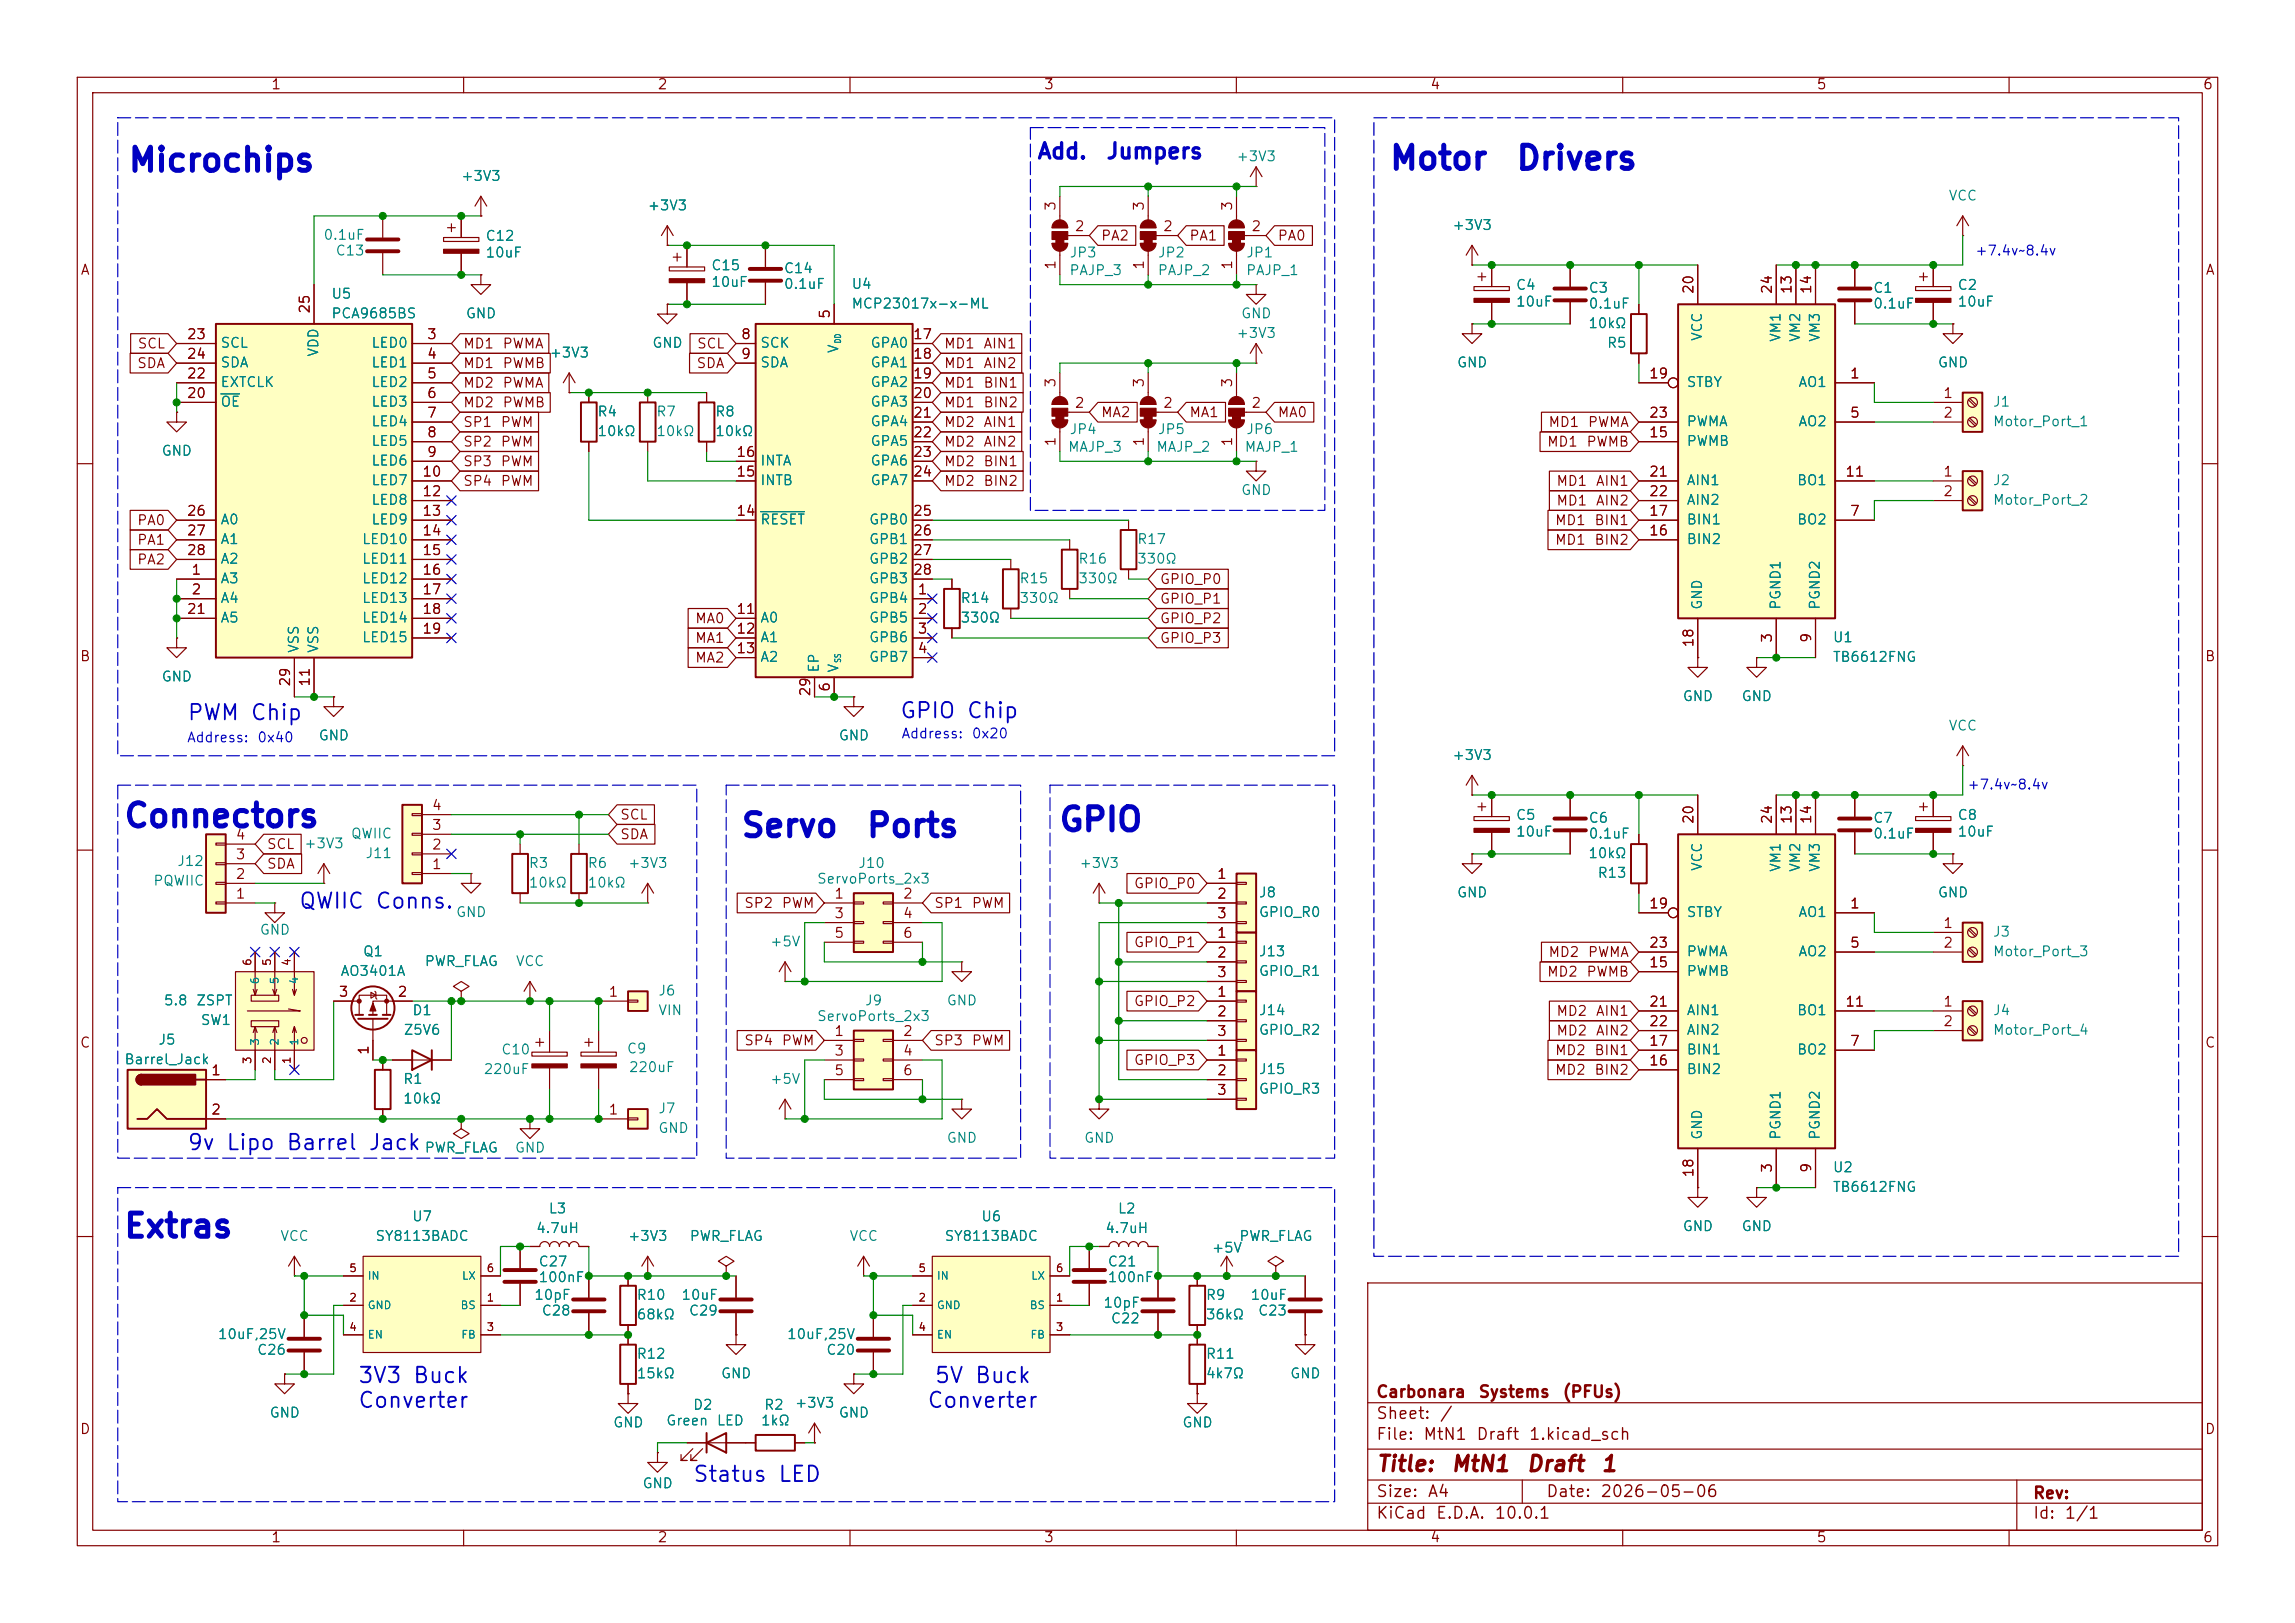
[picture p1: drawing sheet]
<svg xmlns="http://www.w3.org/2000/svg" width="297mm" height="210mm" viewBox="0 0 297 210" stroke-linecap="round" stroke-linejoin="round" font-family="sans-serif">
<defs><g id="words">
<g font-size="3" fill="#0000c2">
<text x="16.5" y="22.9">Microchips</text>
<text x="179.7" y="22.7">Motor</text>
<text x="196" y="22.7">Drivers</text>
<text x="15.9" y="107.8">Connectors</text>
<text x="95.8" y="109.1">Servo</text>
<text x="112" y="109.1">Ports</text>
<text x="136.9" y="108.3">GPIO</text>
<text x="15.9" y="160.9">Extras</text>
</g>
<g font-size="2" fill="#0000c2">
<text x="134.1" y="21.1">Add.</text>
<text x="143" y="21.1">Jumpers</text>
<text x="24.1" y="93.7">PWM Chip</text>
<text x="116.4" y="93.4">GPIO Chip</text>
<text x="38.6" y="118.1">QWIIC Conns.</text>
<text x="24.1" y="149.3">9v Lipo Barrel Jack</text>
<text x="46.2" y="179.5">3V3 Buck</text>
<text x="120.8" y="179.5">5V Buck</text>
<text x="46.2" y="182.7">Converter</text>
<text x="119.9" y="182.7">Converter</text>
<text x="89.6" y="192.2">Status LED</text>
</g>
<g font-size="2" fill="#840000">
<text x="178" y="190.9">Title:</text>
<text x="187.7" y="190.9">MtN1</text>
<text x="197.4" y="190.9">Draft</text>
<text x="207.1" y="190.9">1</text>
</g>
<g font-size="1.5" fill="#840000">
<text x="178" y="184">Sheet:</text>
<text x="178" y="181.2">Carbonara</text>
<text x="186.2" y="184">/</text>
<text x="191.2" y="181.2">Systems</text>
<text x="202.1" y="181.2">(PFUs)</text>
<text x="178" y="186.7">File:</text>
<text x="184.1" y="186.7">MtN1</text>
<text x="191" y="186.7">Draft</text>
<text x="197.8" y="186.7">1.kicad_sch</text>
<text x="178" y="196.9">KiCad</text>
<text x="178" y="194.1">Size:</text>
<text x="184.7" y="194.1">A4</text>
<text x="185.7" y="196.9">E.D.A.</text>
<text x="193.3" y="196.9">10.0.1</text>
<text x="200" y="194.1">Date:</text>
<text x="207" y="194.1">2026-05-06</text>
<text x="263" y="194.3">Rev:</text>
<text x="263" y="196.9">Id:</text>
<text x="267.1" y="196.9">1/1</text>
</g>
<g font-size="1.3" fill="#840000">
<text x="35" y="11.9">1</text>
<text x="85" y="11.9">2</text>
<text x="135" y="11.9">3</text>
<text x="185" y="11.9">4</text>
<text x="235" y="11.9">5</text>
<text x="285" y="11.9">6</text>
<text x="136.9" y="27.4" transform="rotate(-90 136.9 27.4)">3</text>
<text x="148.3" y="27.4" transform="rotate(-90 148.3 27.4)">3</text>
<text x="159.8" y="27.4" transform="rotate(-90 159.8 27.4)">3</text>
<text x="10.3" y="35.9">A</text>
<text x="136.9" y="35" transform="rotate(-90 136.9 35)">1</text>
<text x="139" y="30.2">2</text>
<text x="142.4" y="31.4">PA2</text>
<text x="148.3" y="35" transform="rotate(-90 148.3 35)">1</text>
<text x="150.4" y="30.2">2</text>
<text x="153.8" y="31.4">PA1</text>
<text x="159.8" y="35" transform="rotate(-90 159.8 35)">1</text>
<text x="161.9" y="30.2">2</text>
<text x="165.3" y="31.4">PA0</text>
<text x="285.3" y="35.9">A</text>
<text x="40.4" y="40.7" transform="rotate(-90 40.4 40.7)">25</text>
<text x="107.7" y="41.3" transform="rotate(-90 107.7 41.3)">5</text>
<text x="219.5" y="38.1" transform="rotate(-90 219.5 38.1)">20</text>
<text x="229.6" y="38.1" transform="rotate(-90 229.6 38.1)">24</text>
<text x="232.2" y="38.1" transform="rotate(-90 232.2 38.1)">13</text>
<text x="234.7" y="38.1" transform="rotate(-90 234.7 38.1)">14</text>
<text x="17.7" y="47.9">SDA</text>
<text x="17.7" y="45.4">SCL</text>
<text x="24.1" y="44.2">23</text>
<text x="24.1" y="46.7">24</text>
<text x="55.2" y="44.2">3</text>
<text x="55.2" y="46.7">4</text>
<text x="59.8" y="47.9">MD1</text>
<text x="59.8" y="45.4">MD1</text>
<text x="65" y="47.9">PWMB</text>
<text x="65" y="45.4">PWMA</text>
<text x="90" y="47.9">SDA</text>
<text x="90.1" y="45.4">SCL</text>
<text x="95.8" y="44.2">8</text>
<text x="95.8" y="46.7">9</text>
<text x="118.1" y="44.2">17</text>
<text x="118.1" y="46.7">18</text>
<text x="122.1" y="45.4">MD1</text>
<text x="122.1" y="47.9">MD1</text>
<text x="127.2" y="45.4">AIN1</text>
<text x="127.2" y="47.9">AIN2</text>
<text x="24.1" y="51.8">20</text>
<text x="24.1" y="49.3">22</text>
<text x="55.2" y="49.3">5</text>
<text x="55.2" y="51.8">6</text>
<text x="59.8" y="50.5">MD2</text>
<text x="59.8" y="53">MD2</text>
<text x="65" y="50.5">PWMA</text>
<text x="65" y="53">PWMB</text>
<text x="118.1" y="49.3">19</text>
<text x="118.1" y="51.8">20</text>
<text x="122.1" y="50.5">MD1</text>
<text x="122.1" y="53">MD1</text>
<text x="127.2" y="50.5">BIN1</text>
<text x="127.2" y="53">BIN2</text>
<text x="136.9" y="50.2" transform="rotate(-90 136.9 50.2)">3</text>
<text x="139" y="53.1">2</text>
<text x="148.3" y="50.2" transform="rotate(-90 148.3 50.2)">3</text>
<text x="150.4" y="53.1">2</text>
<text x="159.8" y="50.2" transform="rotate(-90 159.8 50.2)">3</text>
<text x="161.9" y="53.1">2</text>
<text x="213.3" y="49.3">19</text>
<text x="239.3" y="49.3">1</text>
<text x="251.4" y="51.8">1</text>
<text x="55.2" y="54.4">7</text>
<text x="55.2" y="56.9">8</text>
<text x="55.2" y="59.4">9</text>
<text x="59.8" y="58.1">SP2</text>
<text x="59.8" y="55.6">SP1</text>
<text x="64.7" y="58.1">PWM</text>
<text x="64.7" y="55.6">PWM</text>
<text x="95.2" y="59.4">16</text>
<text x="118.1" y="54.4">21</text>
<text x="118.1" y="56.9">22</text>
<text x="118.1" y="59.4">23</text>
<text x="122.1" y="58.1">MD2</text>
<text x="122.1" y="55.6">MD2</text>
<text x="127.2" y="58.1">AIN2</text>
<text x="127.2" y="55.6">AIN1</text>
<text x="136.9" y="57.9" transform="rotate(-90 136.9 57.9)">1</text>
<text x="142.4" y="54.3">MA2</text>
<text x="148.3" y="57.9" transform="rotate(-90 148.3 57.9)">1</text>
<text x="153.8" y="54.3">MA1</text>
<text x="159.8" y="57.9" transform="rotate(-90 159.8 57.9)">1</text>
<text x="165.3" y="54.3">MA0</text>
<text x="200.1" y="58.1">MD1</text>
<text x="200.3" y="55.6">MD1</text>
<text x="205.2" y="58.1">PWMB</text>
<text x="205.4" y="55.6">PWMA</text>
<text x="213.3" y="56.9">15</text>
<text x="213.3" y="54.4">23</text>
<text x="239.3" y="54.4">5</text>
<text x="251.4" y="54.4">2</text>
<text x="54.6" y="62">10</text>
<text x="54.6" y="64.5">12</text>
<text x="59.8" y="63.2">SP4</text>
<text x="59.8" y="60.6">SP3</text>
<text x="64.7" y="63.2">PWM</text>
<text x="64.7" y="60.6">PWM</text>
<text x="95.2" y="62">15</text>
<text x="118.1" y="62">24</text>
<text x="122.1" y="63.2">MD2</text>
<text x="122.1" y="60.6">MD2</text>
<text x="127.2" y="63.2">BIN2</text>
<text x="127.2" y="60.6">BIN1</text>
<text x="201.3" y="63.2">MD1</text>
<text x="201.3" y="65.7">MD1</text>
<text x="206.4" y="63.2">AIN1</text>
<text x="206.4" y="65.7">AIN2</text>
<text x="213.3" y="62">21</text>
<text x="213.3" y="64.5">22</text>
<text x="238.7" y="62">11</text>
<text x="251.4" y="62">1</text>
<text x="251.4" y="64.5">2</text>
<text x="17.7" y="68.3">PA0</text>
<text x="17.7" y="70.8">PA1</text>
<text x="24.1" y="67.1">26</text>
<text x="24.1" y="69.6">27</text>
<text x="54.6" y="67.1">13</text>
<text x="54.6" y="69.6">14</text>
<text x="95.2" y="67.1">14</text>
<text x="118.1" y="67.1">25</text>
<text x="118.1" y="69.6">26</text>
<text x="201.1" y="70.8">MD1</text>
<text x="201.1" y="68.3">MD1</text>
<text x="206.2" y="70.8">BIN2</text>
<text x="206.2" y="68.3">BIN1</text>
<text x="213.3" y="69.6">16</text>
<text x="213.3" y="67.1">17</text>
<text x="239.3" y="67.1">7</text>
<text x="17.7" y="73.3">PA2</text>
<text x="24.1" y="72.1">28</text>
<text x="24.7" y="74.7">1</text>
<text x="24.7" y="77.2">2</text>
<text x="54.6" y="72.1">15</text>
<text x="54.6" y="74.7">16</text>
<text x="54.6" y="77.2">17</text>
<text x="118.1" y="72.1">27</text>
<text x="118.1" y="74.7">28</text>
<text x="118.7" y="77.2">1</text>
<text x="150" y="75.9">GPIO_P0</text>
<text x="24.1" y="79.8">21</text>
<text x="54.6" y="79.8">18</text>
<text x="54.6" y="82.3">19</text>
<text x="89.9" y="83.5">MA1</text>
<text x="89.9" y="81">MA0</text>
<text x="95.2" y="79.8">11</text>
<text x="95.2" y="82.3">12</text>
<text x="118.7" y="79.8">2</text>
<text x="118.7" y="82.3">3</text>
<text x="150" y="81">GPIO_P2</text>
<text x="150" y="78.4">GPIO_P1</text>
<text x="150" y="83.5">GPIO_P3</text>
<text x="219.5" y="83.9" transform="rotate(-90 219.5 83.9)">18</text>
<text x="229.6" y="83.3" transform="rotate(-90 229.6 83.3)">3</text>
<text x="234.7" y="83.3" transform="rotate(-90 234.7 83.3)">9</text>
<text x="10.3" y="85.9">B</text>
<text x="37.8" y="88.9" transform="rotate(-90 37.8 88.9)">29</text>
<text x="40.4" y="88.9" transform="rotate(-90 40.4 88.9)">11</text>
<text x="89.9" y="86">MA2</text>
<text x="95.2" y="84.8">13</text>
<text x="107.7" y="89.6" transform="rotate(-90 107.7 89.6)">6</text>
<text x="118.7" y="84.8">4</text>
<text x="285.3" y="85.9">B</text>
<text x="105.2" y="90.2" transform="rotate(-90 105.2 90.2)">29</text>
<text x="55.8" y="107.7">3</text>
<text x="55.8" y="105.2">4</text>
<text x="80.2" y="106.4">SCL</text>
<text x="219.5" y="106.7" transform="rotate(-90 219.5 106.7)">20</text>
<text x="229.6" y="106.7" transform="rotate(-90 229.6 106.7)">24</text>
<text x="232.2" y="106.7" transform="rotate(-90 232.2 106.7)">13</text>
<text x="234.7" y="106.7" transform="rotate(-90 234.7 106.7)">14</text>
<text x="30.4" y="111.5">3</text>
<text x="30.4" y="109">4</text>
<text x="34.4" y="110.2">SCL</text>
<text x="34.4" y="112.7">SDA</text>
<text x="55.8" y="112.8">1</text>
<text x="55.8" y="110.2">2</text>
<text x="80.2" y="108.9">SDA</text>
<text x="30.4" y="116.6">1</text>
<text x="30.4" y="114">2</text>
<text x="96.2" y="117.8">SP2</text>
<text x="101.1" y="117.8">PWM</text>
<text x="107.9" y="116.6">1</text>
<text x="107.9" y="119.1">3</text>
<text x="116.8" y="116.6">2</text>
<text x="116.8" y="119.1">4</text>
<text x="120.8" y="117.8">SP1</text>
<text x="125.7" y="117.8">PWM</text>
<text x="146.7" y="115.3">GPIO_P0</text>
<text x="157.4" y="114">1</text>
<text x="157.4" y="116.6">2</text>
<text x="157.4" y="119.1">3</text>
<text x="213.3" y="117.9">19</text>
<text x="239.3" y="117.9">1</text>
<text x="107.9" y="121.7">5</text>
<text x="116.8" y="121.7">6</text>
<text x="146.7" y="122.9">GPIO_P1</text>
<text x="157.4" y="121.7">1</text>
<text x="157.4" y="124.2">2</text>
<text x="200.3" y="124.1">MD2</text>
<text x="205.4" y="124.1">PWMA</text>
<text x="213.3" y="125.5">15</text>
<text x="213.3" y="122.9">23</text>
<text x="239.3" y="122.9">5</text>
<text x="251.4" y="120.4">1</text>
<text x="251.4" y="122.9">2</text>
<text x="43.7" y="129.3">3</text>
<text x="51.4" y="129.3">2</text>
<text x="78.7" y="129.3">1</text>
<text x="146.7" y="130.5">GPIO_P2</text>
<text x="157.4" y="126.7">3</text>
<text x="157.4" y="129.3">1</text>
<text x="157.4" y="131.8">2</text>
<text x="200.1" y="126.7">MD2</text>
<text x="201.3" y="131.8">MD2</text>
<text x="205.2" y="126.7">PWMB</text>
<text x="206.4" y="131.8">AIN1</text>
<text x="213.3" y="130.6">21</text>
<text x="238.7" y="130.6">11</text>
<text x="251.4" y="130.6">1</text>
<text x="10.3" y="135.9">C</text>
<text x="48" y="136.6" transform="rotate(-90 48 136.6)">1</text>
<text x="96.2" y="135.6">SP4</text>
<text x="101.1" y="135.6">PWM</text>
<text x="107.9" y="134.4">1</text>
<text x="107.9" y="136.9">3</text>
<text x="116.8" y="134.4">2</text>
<text x="116.8" y="136.9">4</text>
<text x="120.8" y="135.6">SP3</text>
<text x="125.7" y="135.6">PWM</text>
<text x="157.4" y="134.4">3</text>
<text x="157.4" y="136.9">1</text>
<text x="201.1" y="136.8">MD2</text>
<text x="201.3" y="134.3">MD2</text>
<text x="206.2" y="136.8">BIN1</text>
<text x="206.4" y="134.3">AIN2</text>
<text x="213.3" y="135.6">17</text>
<text x="213.3" y="133.1">22</text>
<text x="239.3" y="135.6">7</text>
<text x="251.4" y="133.1">2</text>
<text x="285.3" y="135.9">C</text>
<text x="27.2" y="139.4">1</text>
<text x="107.9" y="139.4">5</text>
<text x="116.8" y="139.4">6</text>
<text x="146.7" y="138.1">GPIO_P3</text>
<text x="157.4" y="139.4">2</text>
<text x="157.4" y="142">3</text>
<text x="201.1" y="139.4">MD2</text>
<text x="206.2" y="139.4">BIN2</text>
<text x="213.3" y="138.2">16</text>
<text x="27.2" y="144.5">2</text>
<text x="78.7" y="144.5">1</text>
<text x="219.5" y="152.4" transform="rotate(-90 219.5 152.4)">18</text>
<text x="229.6" y="151.8" transform="rotate(-90 229.6 151.8)">3</text>
<text x="234.7" y="151.8" transform="rotate(-90 234.7 151.8)">9</text>
<text x="10.3" y="185.9">D</text>
<text x="285.3" y="185.9">D</text>
<text x="35" y="199.9">1</text>
<text x="85" y="199.9">2</text>
<text x="135" y="199.9">3</text>
<text x="185" y="199.9">4</text>
<text x="235" y="199.9">5</text>
<text x="285" y="199.9">6</text>
</g>
<g font-size="1.3" fill="#008484">
<text x="59.6" y="23.7">+3V3</text>
<text x="159.9" y="21.2">+3V3</text>
<text x="83.7" y="27.5">+3V3</text>
<text x="252.1" y="26.3">VCC</text>
<text x="41.8" y="31.3">0.1uF</text>
<text x="43.3" y="33.4">C13</text>
<text x="62.7" y="31.5">C12</text>
<text x="62.7" y="33.6">10uF</text>
<text x="92" y="35.3">C15</text>
<text x="101.4" y="35.7">C14</text>
<text x="138.3" y="35.9">PAJP_3</text>
<text x="138.3" y="33.6">JP3</text>
<text x="149.7" y="35.9">PAJP_2</text>
<text x="149.8" y="33.6">JP2</text>
<text x="161.2" y="35.9">PAJP_1</text>
<text x="161.2" y="33.6">JP1</text>
<text x="187.9" y="30.1">+3V3</text>
<text x="42.8" y="41.5">PCA9685BS</text>
<text x="42.8" y="39">U5</text>
<text x="60.2" y="41.5">GND</text>
<text x="92" y="37.4">10uF</text>
<text x="101.4" y="37.7">0.1uF</text>
<text x="110.1" y="37.7">U4</text>
<text x="110.1" y="40.2">MCP23017x-x-ML</text>
<text x="160.5" y="41.5">GND</text>
<text x="196.1" y="37.8">C4</text>
<text x="196.1" y="40">10uF</text>
<text x="205.5" y="38.2">C3</text>
<text x="205.5" y="40.2">0.1uF</text>
<text x="242.3" y="38.2">C1</text>
<text x="242.3" y="40.2">0.1uF</text>
<text x="253.2" y="37.8">C2</text>
<text x="253.2" y="40">10uF</text>
<text x="28.4" y="45.3">SCL</text>
<text x="28.4" y="47.9">SDA</text>
<text x="41.5" y="46.2" transform="rotate(-90 41.5 46.2)">VDD</text>
<text x="48" y="45.3">LED0</text>
<text x="48" y="47.9">LED1</text>
<text x="71" y="46.6">+3V3</text>
<text x="84.3" y="45.3">GND</text>
<text x="98.3" y="45.3">SCK</text>
<text x="98.3" y="47.9">SDA</text>
<text x="108.8" y="45.8" transform="rotate(-90 108.8 45.8)">V</text>
<text x="112.6" y="45.3">GPA0</text>
<text x="112.6" y="47.9">GPA1</text>
<text x="159.9" y="44">+3V3</text>
<text x="188.5" y="47.9">GND</text>
<text x="205.5" y="42.8">10kΩ</text>
<text x="207.9" y="45.3">R5</text>
<text x="220.6" y="44.2" transform="rotate(-90 220.6 44.2)">VCC</text>
<text x="230.7" y="44.3" transform="rotate(-90 230.7 44.3)">VM1</text>
<text x="233.3" y="44.3" transform="rotate(-90 233.3 44.3)">VM2</text>
<text x="235.8" y="44.3" transform="rotate(-90 235.8 44.3)">VM3</text>
<text x="250.7" y="47.9">GND</text>
<text x="28.4" y="52.9">OE</text>
<text x="28.4" y="50.4">EXTCLK</text>
<text x="48" y="50.4">LED2</text>
<text x="48" y="52.9">LED3</text>
<text x="112.6" y="50.4">GPA2</text>
<text x="112.6" y="52.9">GPA3</text>
<text x="218.2" y="50.4">STBY</text>
<text x="232.6" y="50.4">AO1</text>
<text x="257.8" y="52.9">J1</text>
<text x="20.8" y="59.3">GND</text>
<text x="48" y="55.5">LED4</text>
<text x="48" y="58">LED5</text>
<text x="77.2" y="54.2">R4</text>
<text x="77.2" y="56.7">10kΩ</text>
<text x="84.8" y="54.2">R7</text>
<text x="84.8" y="56.7">10kΩ</text>
<text x="92.5" y="54.2">R8</text>
<text x="92.5" y="56.7">10kΩ</text>
<text x="112.6" y="55.5">GPA4</text>
<text x="112.6" y="58">GPA5</text>
<text x="138.1" y="58.8">MAJP_3</text>
<text x="138.3" y="56.5">JP4</text>
<text x="149.6" y="58.8">MAJP_2</text>
<text x="149.8" y="56.5">JP5</text>
<text x="161" y="58.8">MAJP_1</text>
<text x="161.2" y="56.5">JP6</text>
<text x="218.2" y="58">PWMB</text>
<text x="218.2" y="55.5">PWMA</text>
<text x="232.6" y="55.5">AO2</text>
<text x="257.8" y="55.5">Motor_Port_1</text>
<text x="48" y="60.6">LED6</text>
<text x="48" y="63.1">LED7</text>
<text x="48" y="65.6">LED8</text>
<text x="98.3" y="63.1">INTB</text>
<text x="98.3" y="60.6">INTA</text>
<text x="112.6" y="60.6">GPA6</text>
<text x="112.6" y="63.1">GPA7</text>
<text x="160.5" y="64.4">GND</text>
<text x="218.2" y="63.1">AIN1</text>
<text x="218.2" y="65.6">AIN2</text>
<text x="232.5" y="63.1">BO1</text>
<text x="257.8" y="63.1">J2</text>
<text x="257.8" y="65.6">Motor_Port_2</text>
<text x="28.4" y="68.2">A0</text>
<text x="28.4" y="70.7">A1</text>
<text x="46.8" y="70.7">LED10</text>
<text x="48" y="68.2">LED9</text>
<text x="98.3" y="68.2">RESET</text>
<text x="112.4" y="68.2">GPB0</text>
<text x="112.4" y="70.7">GPB1</text>
<text x="147.1" y="70.7">R17</text>
<text x="218.2" y="70.7">BIN2</text>
<text x="218.2" y="68.2">BIN1</text>
<text x="232.5" y="68.2">BO2</text>
<text x="28.4" y="75.8">A3</text>
<text x="28.4" y="73.3">A2</text>
<text x="46.8" y="73.3">LED11</text>
<text x="46.8" y="75.8">LED12</text>
<text x="112.4" y="73.3">GPB2</text>
<text x="112.4" y="75.8">GPB3</text>
<text x="131.8" y="75.8">R15</text>
<text x="139.5" y="75.8">330Ω</text>
<text x="139.5" y="73.3">R16</text>
<text x="147.1" y="73.3">330Ω</text>
<text x="28.4" y="78.3">A4</text>
<text x="28.4" y="80.9">A5</text>
<text x="46.8" y="78.3">LED13</text>
<text x="46.8" y="80.9">LED14</text>
<text x="46.8" y="83.4">LED15</text>
<text x="98.3" y="80.9">A0</text>
<text x="98.3" y="83.4">A1</text>
<text x="112.4" y="78.3">GPB4</text>
<text x="112.4" y="80.9">GPB5</text>
<text x="112.4" y="83.4">GPB6</text>
<text x="124.2" y="80.9">330Ω</text>
<text x="124.2" y="78.3">R14</text>
<text x="131.8" y="78.3">330Ω</text>
<text x="220.6" y="79" transform="rotate(-90 220.6 79)">GND</text>
<text x="230.7" y="79" transform="rotate(-90 230.7 79)">PGND1</text>
<text x="235.8" y="79" transform="rotate(-90 235.8 79)">PGND2</text>
<text x="237.1" y="83.4">U1</text>
<text x="20.8" y="88.5">GND</text>
<text x="39" y="84.6" transform="rotate(-90 39 84.6)">VSS</text>
<text x="41.5" y="84.6" transform="rotate(-90 41.5 84.6)">VSS</text>
<text x="98.3" y="86">A2</text>
<text x="106.3" y="87.1" transform="rotate(-90 106.3 87.1)">EP</text>
<text x="108.8" y="87.1" transform="rotate(-90 108.8 87.1)">V</text>
<text x="112.4" y="86">GPB7</text>
<text x="237.1" y="86">TB6612FNG</text>
<text x="217.7" y="91">GND</text>
<text x="225.3" y="91">GND</text>
<text x="252.1" y="94.8">VCC</text>
<text x="41.1" y="96.1">GND</text>
<text x="108.5" y="96.1">GND</text>
<text x="187.9" y="98.7">+3V3</text>
<text x="196.1" y="106.4">C5</text>
<text x="205.5" y="106.8">C6</text>
<text x="242.3" y="106.8">C7</text>
<text x="253.2" y="106.4">C8</text>
<text x="22.8" y="112.4">J12</text>
<text x="39.3" y="110.1">+3V3</text>
<text x="45.3" y="108.8">QWIIC</text>
<text x="47.2" y="111.4">J11</text>
<text x="68.3" y="112.6">R3</text>
<text x="76" y="112.6">R6</text>
<text x="81.2" y="112.6">+3V3</text>
<text x="111" y="112.6">J10</text>
<text x="139.6" y="112.6">+3V3</text>
<text x="196.1" y="108.6">10uF</text>
<text x="205.5" y="111.4">10kΩ</text>
<text x="205.5" y="108.8">0.1uF</text>
<text x="206.7" y="113.9">R13</text>
<text x="220.6" y="112.8" transform="rotate(-90 220.6 112.8)">VCC</text>
<text x="230.7" y="112.9" transform="rotate(-90 230.7 112.9)">VM1</text>
<text x="233.3" y="112.9" transform="rotate(-90 233.3 112.9)">VM2</text>
<text x="235.8" y="112.9" transform="rotate(-90 235.8 112.9)">VM3</text>
<text x="242.3" y="108.8">0.1uF</text>
<text x="253.2" y="108.6">10uF</text>
<text x="19.7" y="114.9">PQWIIC</text>
<text x="58.9" y="119">GND</text>
<text x="68.3" y="115.2">10kΩ</text>
<text x="76" y="115.2">10kΩ</text>
<text x="105.6" y="114.7">ServoPorts_2x3</text>
<text x="162.8" y="116.4">J8</text>
<text x="162.8" y="119">GPIO_R0</text>
<text x="188.5" y="116.4">GND</text>
<text x="218.2" y="119">STBY</text>
<text x="232.6" y="119">AO1</text>
<text x="250.7" y="116.4">GND</text>
<text x="33.5" y="121.3">GND</text>
<text x="46.9" y="124.1">Q1</text>
<text x="54.9" y="125.3">PWR_FLAG</text>
<text x="66.7" y="125.3">VCC</text>
<text x="99.6" y="122.8">+5V</text>
<text x="162.8" y="124.1">J13</text>
<text x="218.2" y="124.1">PWMA</text>
<text x="232.6" y="124.1">AO2</text>
<text x="257.8" y="121.5">J3</text>
<text x="257.8" y="124.1">Motor_Port_3</text>
<text x="21.1" y="130.4">5.8</text>
<text x="25.3" y="130.4">ZSPT</text>
<text x="44" y="126.6">AO3401A</text>
<text x="53.3" y="131.7">D1</text>
<text x="85.1" y="129.1">J6</text>
<text x="85.1" y="131.7">VIN</text>
<text x="111.8" y="130.4">J9</text>
<text x="122.4" y="130.4">GND</text>
<text x="162.8" y="126.6">GPIO_R1</text>
<text x="162.8" y="131.7">J14</text>
<text x="218.2" y="126.6">PWMB</text>
<text x="218.2" y="131.7">AIN1</text>
<text x="232.5" y="131.7">BO1</text>
<text x="257.8" y="131.7">J4</text>
<text x="20.4" y="135.5">J5</text>
<text x="25.9" y="132.9">SW1</text>
<text x="52.1" y="134.2">Z5V6</text>
<text x="64.8" y="136.8">C10</text>
<text x="81" y="136.6">C9</text>
<text x="105.6" y="132.4">ServoPorts_2x3</text>
<text x="162.8" y="134.2">GPIO_R2</text>
<text x="218.2" y="136.8">BIN1</text>
<text x="218.2" y="134.2">AIN2</text>
<text x="232.5" y="136.8">BO2</text>
<text x="257.8" y="134.2">Motor_Port_4</text>
<text x="16" y="138">Barrel_Jack</text>
<text x="52.1" y="140.6">R1</text>
<text x="52.1" y="143.1">10kΩ</text>
<text x="62.5" y="139.3">220uF</text>
<text x="81.3" y="139">220uF</text>
<text x="99.6" y="140.6">+5V</text>
<text x="162.8" y="139.3">J15</text>
<text x="162.8" y="141.8">GPIO_R3</text>
<text x="218.2" y="139.3">BIN2</text>
<text x="54.9" y="149.5">PWR_FLAG</text>
<text x="66.5" y="149.5">GND</text>
<text x="85.1" y="144.4">J7</text>
<text x="85.1" y="146.9">GND</text>
<text x="122.4" y="148.2">GND</text>
<text x="140.2" y="148.2">GND</text>
<text x="220.6" y="147.6" transform="rotate(-90 220.6 147.6)">GND</text>
<text x="230.7" y="147.6" transform="rotate(-90 230.7 147.6)">PGND1</text>
<text x="235.8" y="147.6" transform="rotate(-90 235.8 147.6)">PGND2</text>
<text x="237.1" y="154.5">TB6612FNG</text>
<text x="237.1" y="152">U2</text>
<text x="36.2" y="160.9">VCC</text>
<text x="48.5" y="160.9">SY8113BADC</text>
<text x="53.2" y="158.3">U7</text>
<text x="69.3" y="159.9">4.7uH</text>
<text x="70.9" y="157.3">L3</text>
<text x="81.2" y="160.9">+3V3</text>
<text x="89.2" y="160.9">PWR_FLAG</text>
<text x="109.8" y="160.9">VCC</text>
<text x="122.2" y="160.9">SY8113BADC</text>
<text x="126.9" y="158.3">U6</text>
<text x="142.9" y="159.9">4.7uH</text>
<text x="144.6" y="157.3">L2</text>
<text x="160.3" y="160.9">PWR_FLAG</text>
<text x="217.7" y="159.6">GND</text>
<text x="225.3" y="159.6">GND</text>
<text x="69.6" y="166.2">100nF</text>
<text x="69.6" y="164.2">C27</text>
<text x="143.3" y="166.2">100nF</text>
<text x="143.3" y="164.2">C21</text>
<text x="156.7" y="162.4">+5V</text>
<text x="28.1" y="173.6">10uF,25V</text>
<text x="69" y="168.5">10pF</text>
<text x="70" y="170.5">C28</text>
<text x="82.3" y="171">68kΩ</text>
<text x="82.3" y="168.5">R10</text>
<text x="88.1" y="168.5">10uF</text>
<text x="89.1" y="170.5">C29</text>
<text x="101.8" y="173.6">10uF,25V</text>
<text x="142.7" y="169.5">10pF</text>
<text x="143.7" y="171.6">C22</text>
<text x="156" y="168.5">R9</text>
<text x="156" y="171">36kΩ</text>
<text x="161.8" y="168.5">10uF</text>
<text x="162.7" y="170.5">C23</text>
<text x="33.2" y="175.6">C26</text>
<text x="82.3" y="178.7">15kΩ</text>
<text x="82.3" y="176.1">R12</text>
<text x="93.2" y="178.7">GND</text>
<text x="106.8" y="175.6">C20</text>
<text x="156" y="178.7">4k7Ω</text>
<text x="156" y="176.1">R11</text>
<text x="166.9" y="178.7">GND</text>
<text x="34.8" y="183.7">GND</text>
<text x="79.3" y="185">GND</text>
<text x="86.1" y="184.8">Green</text>
<text x="89.6" y="182.7">D2</text>
<text x="92.7" y="184.8">LED</text>
<text x="98.4" y="184.8">1kΩ</text>
<text x="98.8" y="182.7">R2</text>
<text x="102.8" y="182.5">+3V3</text>
<text x="108.5" y="183.7">GND</text>
<text x="152.9" y="185">GND</text>
<text x="83.1" y="192.9">GND</text>
</g>
<g font-size="1.3" fill="#0000c2">
<text x="255.5" y="33.4">+7.4v~8.4v</text>
<text x="116.6" y="95.9">Address:</text>
<text x="125.7" y="95.9">0x20</text>
<text x="24.1" y="96.4">Address:</text>
<text x="33.2" y="96.4">0x40</text>
<text x="254.5" y="102.5">+7.4v~8.4v</text>
</g>
<g font-size="1" fill="#840000">
<text x="32.8" y="125.1" transform="rotate(-90 32.8 125.1)">6</text>
<text x="35.3" y="125.1" transform="rotate(-90 35.3 125.1)">5</text>
<text x="37.8" y="125.1" transform="rotate(-90 37.8 125.1)">4</text>
<text x="32.8" y="137.8" transform="rotate(-90 32.8 137.8)">3</text>
<text x="35.3" y="137.8" transform="rotate(-90 35.3 137.8)">2</text>
<text x="37.8" y="137.8" transform="rotate(-90 37.8 137.8)">1</text>
<text x="45.1" y="164.8">5</text>
<text x="62.9" y="164.8">6</text>
<text x="118.8" y="164.8">5</text>
<text x="136.6" y="164.8">6</text>
<text x="45.1" y="168.7">2</text>
<text x="45.1" y="172.5">4</text>
<text x="62.9" y="168.7">1</text>
<text x="62.9" y="172.5">3</text>
<text x="118.8" y="168.7">2</text>
<text x="118.8" y="172.5">4</text>
<text x="136.6" y="168.7">1</text>
<text x="136.6" y="172.5">3</text>
</g>
<g font-size="1" fill="#008484">
<text x="33.7" y="127.4" transform="rotate(-90 33.7 127.4)">6</text>
<text x="36.3" y="127.4" transform="rotate(-90 36.3 127.4)">5</text>
<text x="38.8" y="127.4" transform="rotate(-90 38.8 127.4)">4</text>
<text x="33.7" y="135.4" transform="rotate(-90 33.7 135.4)">3</text>
<text x="36.3" y="135.4" transform="rotate(-90 36.3 135.4)">2</text>
<text x="38.8" y="135.4" transform="rotate(-90 38.8 135.4)">1</text>
<text x="47.5" y="165.8">IN</text>
<text x="59.7" y="165.8">LX</text>
<text x="121.2" y="165.8">IN</text>
<text x="133.4" y="165.8">LX</text>
<text x="47.5" y="169.6">GND</text>
<text x="47.5" y="173.4">EN</text>
<text x="59.5" y="169.6">BS</text>
<text x="59.6" y="173.4">FB</text>
<text x="121.2" y="169.6">GND</text>
<text x="121.2" y="173.4">EN</text>
<text x="133.2" y="169.6">BS</text>
<text x="133.3" y="173.4">FB</text>
</g>
<g font-size=".8" fill="#008484">
<text x="109" y="44.5" transform="rotate(-90 109 44.5)">DD</text>
<text x="109" y="85.8" transform="rotate(-90 109 85.8)">SS</text>
</g>
</g></defs>
<g fill="none" stroke="#840000" stroke-width=".15">
<path d="M10 10h277v190h-277zM12 12h273v186h-273zM60 10v2M110 10v2M160 10v2M210 10v2M260 10v2M254 30.5h.1M254 27.9l-.8 1.3M254 27.9l.8 1.3M254 27.9v2.6M136.1 54.4h2.1"/>
<path d="M136.1 52.3h2.1M137.2 48.3v3M137.2 55.4v3M138.2 53.3h2.8M10 60h2M285 60h2M10 110h2M285 110h2M10 160h2M177 166h108v32h-108zM285 160h2M60 198v2"/>
<path d="M110 198v2M160 198v2M177 194.5h108M177 191.5h108M177 187.5h108M177 181.5h108M197 191.5v3M210 198v2M260 198v2M261 191.5v6.5"/>
</g>
<g fill="#840000" stroke="#840000" stroke-width=".15">
<path d="M136.7 53.8h1v.6h-1z"/>
<path d="M136.1 54.4h2.1a1.02 1.02 0 0 1-1 1 1.02 1.02 0 0 1-1.1-1z"/>
<path d="M136.1 52.8h2.1v1h-2.1z"/>
<path d="M136.4 51.6a1.02 1.02 0 0 1 1.1-.2 1.02 1.02 0 0 1 .7 .9h-2.1l.1-.4z"/>
</g>
<path d="M160 120.7h2.6v7.6h-2.6z" fill="#ffffc2"/>
<path d="M160 120.7h2.6v7.6h-2.6z" fill="none" stroke="#840000" stroke-width=".25"/>
<path d="M156.2 121.9h3.8M156.2 124.5h3.8M156.2 127h3.8M160 121.8h1.3v.2h-1.3zM160 124.3h1.3v.3h-1.3zM160 126.9h1.3v.2h-1.3z" fill="none" stroke="#840000" stroke-width=".15"/>
<path d="M254 61h2.5v5h-2.5z" fill="#ffffc2"/>
<path d="M254 61h2.5v5h-2.5z" fill="none" stroke="#840000" stroke-width=".25"/>
<g fill="none" stroke="#840000" stroke-width=".15">
<path d="M250.2 62.2h3.8M250.2 64.8h3.8M254.7 61.9l.9 .8M254.7 64.4l.9 .9M254.9 61.7l.9 .9M254.9 64.3l.9 .8"/>
<circle cx="255.3" cy="62.2" r=".63"/>
<circle cx="255.3" cy="64.8" r=".63"/>
</g>
<path d="M160 113h2.6v7.7h-2.6z" fill="#ffffc2"/>
<path d="M160 113h2.6v7.7h-2.6z" fill="none" stroke="#840000" stroke-width=".25"/>
<g fill="none" stroke="#840000" stroke-width=".15">
<path d="M247.9 37.1h4.6v.5h-4.6zM248.4 35.8h1M248.9 35.3v1M250.2 34.3v2.8M250.2 39.1v2.8M156.2 114.3h3.8M156.2 116.8h3.8M156.2 119.4h3.8M160 114.2h1.3v.2h-1.3zM160 116.7h1.3v.3h-1.3zM160 119.3h1.3v.2h-1.3zM142.2 142.2v1.3h1.3l-1.3 1.3-1.2-1.3h1.2"/>
<path d="M142.2 142.2h.1"/>
</g>
<path d="M247.9 38.6h4.6v.5h-4.6z" fill="#840000" stroke="#840000" stroke-width=".15"/>
<path d="M254 50.8h2.5v5.1h-2.5z" fill="#ffffc2"/>
<path d="M254 50.8h2.5v5.1h-2.5zM153.9 174h2.1v5.1h-2.1z" fill="none" stroke="#840000" stroke-width=".25"/>
<g fill="none" stroke="#840000" stroke-width=".15">
<path d="M250.2 52.1h3.8M250.2 54.6h3.8M252.7 41.9v1.3h1.3l-1.3 1.3-1.2-1.3h1.2M252.7 41.9h.1M254.7 51.7l.9 .9M254.7 54.3l.9 .8M254.9 51.6l.9 .8M254.9 54.1l.9 .8M154.9 172.7v1.3M154.9 179.1v1.2M168.9 165.1v2.8M168.9 169.9v2.8"/>
<circle cx="255.3" cy="52.1" r=".63"/>
<circle cx="255.3" cy="54.6" r=".63"/>
</g>
<path d="M166.9 169.7h4M166.9 168.1h4" fill="none" stroke="#840000" stroke-width=".51"/>
<path d="M217.2 39.4h20.3v40.6h-20.3z" fill="#ffffc2"/>
<path d="M217.2 39.4h20.3v40.6h-20.3zM97.8 185.7h5.1v2h-5.1z" fill="none" stroke="#840000" stroke-width=".25"/>
<g fill="none" stroke="#840000" stroke-width=".15">
<path d="M219.7 34.3v5.1M229.9 34.3v5.1M232.4 34.3v5.1M234.9 34.3v5.1M212.1 49.5h3.8M212.1 54.6h5.1M212.1 57.2h5.1M237.5 49.5h5.1M237.5 54.6h5.1M212.1 67.3h5.1M212.1 62.2h5.1M212.1 69.9h5.1"/>
<path d="M212.1 64.8h5.1M237.5 67.3h5.1M237.5 62.2h5.1M110.5 90.2v1.2h1.3l-1.3 1.3-1.3-1.3h1.3M110.5 90.2h.1M219.7 80v5.1M229.9 80v5.1M234.9 80v5.1M110.5 177.8v1.3h1.3l-1.3 1.2-1.3-1.2h1.3M110.5 177.8h.1M111.8 165.1h.1M111.8 162.6l-.8 1.2"/>
<path d="M111.8 162.6l.7 1.2M111.8 162.6v2.5M158.7 165.1h.1M158.7 162.6l-.7 1.2M158.7 162.6l.8 1.2M158.7 162.6v2.5M165.1 163.8l1-.6-1-.6-1 .6 1 .6v1.3M165.1 165.1h.1M96.5 186.7h1.3M102.9 186.7h1.2"/>
<circle cx="216.5" cy="49.5" r=".63"/>
</g>
<path d="M120.6 162.6h15.3v12.4h-15.3z" fill="#ffffc2"/>
<g fill="none" stroke="#840000" stroke-width=".15">
<path d="M190.5 34.3h.1M190.5 31.8l-.8 1.2M190.5 31.8l.8 1.2M190.5 31.8v2.5M35.6 116.8v1.3h1.2l-1.2 1.3-1.3-1.3h1.3M35.6 116.8h.1M41.9 114.3h.1M41.9 111.8l-.8 1.2M41.9 111.8l.8 1.2M41.9 111.8v2.5M61 113v1.3h1.2l-1.2 1.3-1.3-1.3h1.3M61 113h.1"/>
<path d="M67.3 109.2v1.3M67.3 115.6v1.2M43.2 129.5h3.3M46.5 131.3v-2.5h3.5v2.5M48 128.4l.6 .4-.6 .4zM48.3 131.8v5.4M48.5 128.3l.1 .1v.8l.2 .1M50.8 137.2h7.6M53.3 129.5h-5v1.8M59.7 128.3l1-.7-1-.6-1 .6 1 .7v1.2M59.7 129.5h.1M68.6 129.5h.1"/>
<path d="M68.6 127l-.8 1.3M68.6 127l.7 1.3M68.6 127v2.5M68.8 136.1h4.6v.6h-4.6zM69.3 134.9h1.1M69.8 134.4v1M71.1 133.4v2.7M71.1 138.2v2.8M59.7 144.8v1.3l1 .6-1 .6-1-.6 1-.6M59.7 144.8h.1M68.6 144.8v1.3h1.2l-1.2 1.2-1.3-1.2h1.3M68.6 144.8h.1"/>
<path d="M36.8 177.8v1.3h1.3l-1.3 1.2-1.2-1.2h1.2M36.8 177.8h.1M76.2 165.1v2.8M76.2 169.9v2.8M81.3 165.1v1.3M81.3 171.5v2.5M81.3 179.1v1.2M83.8 165.1h.1M83.8 162.6l-.7 1.2M83.8 162.6l.8 1.2M83.8 162.6v2.5M94 163.8l1-.6-1-.6-1 .6 1 .6v1.3"/>
<path d="M94 165.1h.1M95.2 172.7v1.3h1.3l-1.3 1.3-1.2-1.3h1.2M95.2 172.7h.1M95.2 165.1v2.8M95.2 169.9v2.8M118.1 168.9h2.5M118.1 172.7h2.5M118.1 165.1h2.5M120.6 162.6h15.3v12.4h-15.3zM135.9 168.9h2.5M135.9 172.7h2.5M135.9 165.1h2.5"/>
<path d="M141 161.3v2.8M141 166.1v2.8M142.2 161.3h1.3a.64 .64 0 0 1 .6-.6 .64 .64 0 0 1 .7 .6 .64 .64 0 0 1 .6-.6 .64 .64 0 0 1 .6 .6 .64 .64 0 0 1 .7-.6 .64 .64 0 0 1 .6 .6 .64 .64 0 0 1 .7-.6 .64 .64 0 0 1 .6 .6h1.3M149.9 165.1v2.8M149.9 169.9v2.8M81.3 180.3v1.3h1.2l-1.2 1.3-1.3-1.3h1.3M81.3 180.3h.1M85.1 188v1.2h1.3l-1.3 1.3-1.3-1.3h1.3M85.1 188h.1M88.9 186.7h7.6M89.7 187.5l-1.6 1.5h.8h-.8v-.8M90.9 187.5l-1.5 1.5h.8h-.8v-.8"/>
</g>
<path d="M74.2 169.7h4M74.2 168.1h4M93.2 169.7h4.1M93.2 168.1h4.1M138.9 165.9h4.1M138.9 164.3h4.1M147.8 169.7h4.1M147.8 168.1h4.1" fill="none" stroke="#840000" stroke-width=".51"/>
<g fill="none" stroke="#840000" stroke-width=".25">
<path d="M66.3 110.5h2v5.1h-2zM46 131.3h1M46.4 131.8h3.8M47.8 131.3h1M49.5 131.3h1M53.3 135.9l2.6 1.3-2.6 1.2zM55.9 135.9v2.5M80.3 166.4h2v5.1h-2zM80.3 174h2v5.1h-2zM91.4 186.7l2.6-1.3v2.6zM91.4 185.4v2.6"/>
<circle cx="48.3" cy="130.4" r="2.79"/>
</g>
<g fill="#840000" stroke="#840000" stroke-width=".15">
<path d="M68.8 137.7h4.6v.5h-4.6z"/>
<path d="M48.3 129.8l.3 1h-.7z"/>
<circle cx="46.5" cy="129.5" r=".25"/>
<circle cx="50" cy="129.5" r=".25"/>
</g>
<path d="M81.3 143.5h2.5v2.6h-2.5z" fill="#ffffc2"/>
<path d="M48.5 138.4h2v5.1h-2zM81.3 143.5h2.5v2.6h-2.5z" fill="none" stroke="#840000" stroke-width=".25"/>
<path d="M49.5 137.2v1.2M49.5 143.5v1.3M77.5 144.8h3.8M81.3 144.7h1.2v.2h-1.2z" fill="none" stroke="#840000" stroke-width=".15"/>
<path d="M52.1 104.1h2.5v10.2h-2.5z" fill="#ffffc2"/>
<path d="M52.1 104.1h2.5v10.2h-2.5z" fill="none" stroke="#840000" stroke-width=".25"/>
<path d="M53.3 112.9h1.3v.3h-1.3zM53.3 110.4h1.3v.2h-1.3zM53.3 107.8h1.3v.3h-1.3zM53.3 105.3h1.3v.2h-1.3zM54.6 113h3.8M54.6 110.5h3.8M54.6 108h3.8M54.6 105.4h3.8" fill="none" stroke="#840000" stroke-width=".15"/>
<path d="M30.5 125.7h10.1v10.2h-10.1z" fill="#ffffc2"/>
<circle cx="39.4" cy="134.6" r=".38" fill="#ffffc2" stroke="#ffffc2" stroke-width=".13"/>
<g fill="#ffffc2">
<path d="M32.5 132.1h3.6v.7h-3.6z"/>
<path d="M32.5 128.8h3.6v.7h-3.6z"/>
</g>
<g fill="none" stroke="#840000" stroke-width=".15">
<path d="M30.5 125.7h10.1v10.2h-10.1zM32.5 132.1h3.6v.7h-3.6zM32.5 128.8h3.6v.7h-3.6zM32.8 133.6l.2-.8v5.6M33 123.2v5.6l-.2-.8M33 132.8l.3 .8M33.3 128l-.3 .8M35.3 133.6l.3-.8v5.6M35.6 123.2v5.6l-.3-.8M35.6 132.8l.2 .8M35.8 128l-.2 .8M37.3 130.6l1.6 .2h-6.9"/>
<path d="M37.8 133.6l.3-.8v5.6M38.1 123.2v5.6l-.3-.8M38.1 132.8l.3 .8M38.4 128l-.3 .8"/>
<circle cx="39.4" cy="134.6" r=".38"/>
</g>
<path d="M16.5 138.4h10.2v7.7h-10.2z" fill="#ffffc2"/>
<path d="M16.5 138.4h10.2v7.7h-10.2zM18.3 139.1a.64 .64 0 0 0-.6 .6 .64 .64 0 0 0 .6 .6M25.4 139.7h1.3M17.8 144.8h1.2l1.3-1.3 1.3 1.3h5.1" fill="none" stroke="#840000" stroke-width=".25"/>
<g fill="#840000" stroke="#840000" stroke-width=".25">
<path d="M17.8 139.3l.5-.2v1.2a.63 .63 0 0 1-.6-.4 .63 .63 0 0 1 .1-.6z"/>
<path d="M18.3 139.1h7v1.2h-7z"/>
</g>
<path d="M26.7 139.7h2.5M26.7 144.8h2.5" fill="none" stroke="#840000" stroke-width=".15"/>
<path d="M26.7 108h2.5v10.1h-2.5z" fill="#ffffc2"/>
<path d="M26.7 108h2.5v10.1h-2.5z" fill="none" stroke="#840000" stroke-width=".25"/>
<g fill="none" stroke="#840000" stroke-width=".15">
<path d="M190.8 37.1h4.5v.5h-4.5zM191.3 35.8h1M191.8 35.3v1M193 34.3v2.8M193 39.1v2.8M190.5 41.9v1.3h1.3l-1.3 1.3-1.3-1.3h1.3M190.5 41.9h.1M27.9 116.7h1.3v.3h-1.3zM27.9 114.2h1.3v.2h-1.3zM27.9 111.6h1.3v.3h-1.3zM27.9 109.1h1.3v.2h-1.3zM29.2 116.8h3.8"/>
<path d="M29.2 114.3h3.8M29.2 111.8h3.8M29.2 109.2h3.8M38.1 165.1h.1M38.1 162.6l-.8 1.2M38.1 162.6l.8 1.2M38.1 162.6v2.5M39.4 170.2v2.8M39.4 175v2.8M67.3 161.3v2.8M67.3 166.1v2.8M68.6 161.3h1.2a.64 .64 0 0 1 .7-.6 .64 .64 0 0 1 .6 .6 .64 .64 0 0 1 .7-.6 .64 .64 0 0 1 .6 .6 .64 .64 0 0 1 .6-.6 .64 .64 0 0 1 .7 .6 .64 .64 0 0 1 .6-.6 .64 .64 0 0 1 .6 .6h1.3"/>
</g>
<path d="M190.8 38.6h4.5v.5h-4.5z" fill="#840000" stroke="#840000" stroke-width=".15"/>
<path d="M37.3 174.8h4.1M37.3 173.2h4.1M65.3 165.9h4M65.3 164.3h4" fill="none" stroke="#840000" stroke-width=".51"/>
<path d="M47 162.6h15.2v12.4h-15.2z" fill="#ffffc2"/>
<g fill="none" stroke="#840000" stroke-width=".15">
<path d="M101.6 127h.1M101.6 124.5l-.8 1.2M101.6 124.5l.8 1.2M101.6 124.5v2.5M101.6 144.8h.1M101.6 142.2v2.6M101.6 142.2l-.8 1.3M101.6 142.2l.8 1.3M44.4 168.9h2.6M44.4 172.7h2.6M44.4 165.1h2.6M47 162.6h15.2v12.4h-15.2z"/>
<path d="M62.2 168.9h2.6M62.2 172.7h2.6M62.2 165.1h2.6"/>
</g>
<path d="M110.5 133.4h5.1v7.6h-5.1z" fill="#ffffc2"/>
<path d="M110.5 133.4h5.1v7.6h-5.1z" fill="none" stroke="#840000" stroke-width=".25"/>
<g fill="none" stroke="#840000" stroke-width=".15">
<path d="M240 34.3v2.8M240 39.1v2.8M106.7 134.6h3.8M106.7 137.2h3.8M106.7 139.7h3.8M110.5 134.5h1.3v.2h-1.3zM110.5 137h1.3v.3h-1.3zM110.5 139.6h1.3v.2h-1.3zM114.3 134.5h1.3v.2h-1.3zM114.3 137h1.3v.3h-1.3zM114.3 139.6h1.3v.2h-1.3zM115.6 134.6h3.8"/>
<path d="M115.6 137.2h3.8M115.6 139.7h3.8"/>
</g>
<path d="M238 37.3h4.1M238 38.9h4.1" fill="none" stroke="#840000" stroke-width=".51"/>
<path d="M110.5 115.6h5.1v7.6h-5.1z" fill="#ffffc2"/>
<path d="M211.1 40.6h2v5.1h-2zM110.5 115.6h5.1v7.6h-5.1z" fill="none" stroke="#840000" stroke-width=".25"/>
<g fill="none" stroke="#840000" stroke-width=".15">
<path d="M203.2 34.3v2.8M203.2 39.1v2.8M212.1 39.4v1.2M212.1 45.7v1.3M254 99.1h.1M254 96.5l-.8 1.3M254 96.5l.8 1.3M254 96.5v2.6M83.8 116.8h.1M83.8 114.3l-.7 1.3M83.8 114.3l.8 1.3M83.8 114.3v2.5"/>
<path d="M106.7 116.8h3.8M106.7 119.4h3.8M110.5 116.7h1.3v.3h-1.3zM110.5 119.3h1.3v.2h-1.3zM114.3 116.7h1.3v.3h-1.3zM114.3 119.3h1.3v.2h-1.3zM115.6 116.8h3.8M115.6 119.4h3.8M190.5 102.9h.1M190.5 100.3l-.8 1.3M190.5 100.3l.8 1.3M190.5 100.3v2.6"/>
<path d="M190.8 105.7h4.5v.5h-4.5zM191.3 104.4h1M191.8 103.9v1M193 102.9v2.8M193 107.7v2.8M203.2 102.9v2.8M203.2 107.7v2.8M240 102.9v2.8M240 107.7v2.8M247.9 105.7h4.6v.5h-4.6zM248.4 104.4h1M248.9 103.9v1"/>
<path d="M250.2 102.9v2.8M250.2 107.7v2.8M106.7 121.9h3.8M110.5 121.8h1.3v.2h-1.3zM114.3 121.8h1.3v.2h-1.3zM115.6 121.9h3.8"/>
</g>
<path d="M201.2 37.3h4M201.2 38.9h4M201.2 105.9h4M201.2 107.4h4M238 105.9h4.1M238 107.4h4.1" fill="none" stroke="#840000" stroke-width=".51"/>
<g fill="#840000" stroke="#840000" stroke-width=".15">
<path d="M247.9 107.2h4.6v.5h-4.6z"/>
<path d="M190.8 107.2h4.5v.5h-4.5z"/>
</g>
<path d="M160 128.3h2.6v7.6h-2.6z" fill="#ffffc2"/>
<path d="M160 128.3h2.6v7.6h-2.6z" fill="none" stroke="#840000" stroke-width=".25"/>
<path d="M156.2 129.5h3.8M156.2 132.1h3.8M156.2 134.6h3.8M160 129.4h1.3v.3h-1.3zM160 132h1.3v.2h-1.3zM160 134.5h1.3v.2h-1.3z" fill="none" stroke="#840000" stroke-width=".15"/>
<path d="M160 135.9h2.6v7.6h-2.6z" fill="#ffffc2"/>
<path d="M75.2 52.1h2v5.1h-2zM82.8 52.1h2v5.1h-2zM122.2 76.2h2v5.1h-2zM129.8 73.7h2v5h-2zM137.4 71.1h2v5.1h-2zM145 68.6h2.1v5.1h-2.1zM73.9 110.5h2v5.1h-2zM160 135.9h2.6v7.6h-2.6zM153.9 166.4h2.1v5.1h-2.1z" fill="none" stroke="#840000" stroke-width=".25"/>
<g fill="none" stroke="#840000" stroke-width=".15">
<path d="M49.5 27.9v2.8M49.5 32.8v2.8M57.4 30.7h4.6v.5h-4.6zM57.9 29.5h1M58.4 29v1M59.7 27.9v2.8M59.7 32.8v2.8M62.2 35.6v1.2h1.3l-1.3 1.3-1.2-1.3h1.2M62.2 35.6h.1M62.2 27.9h.1M62.2 25.4l-.7 1.3M62.2 25.4l.8 1.3"/>
<path d="M62.2 25.4v2.5M86.4 39.4v1.2h1.2l-1.2 1.3-1.3-1.3h1.3M86.4 39.4h.1M86.4 31.8h.1M86.4 29.2l-.8 1.3M86.4 29.2l.7 1.3M86.4 29.2v2.6M136.1 31.5h2.1M136.1 29.5h2.1M137.2 25.4v3M137.2 32.5v3.1M138.2 30.5h2.8"/>
<path d="M147.6 31.5h2M147.6 29.5h2M148.6 25.4v3M148.6 32.5v3.1M149.6 30.5h2.8M159 31.5h2M159 29.5h2M160 25.4v3M160 32.5v3.1M161 30.5h2.8M162.6 36.8v1.3h1.2l-1.2 1.3-1.3-1.3h1.3M162.6 36.8h.1"/>
<path d="M22.9 53.3v1.3h1.2l-1.2 1.3-1.3-1.3h1.3M22.9 53.3h.1M73.7 50.8h.1M73.7 48.3l-.8 1.2M73.7 48.3l.7 1.2M73.7 48.3v2.5M76.2 50.8v1.3M76.2 57.2v1.2M83.8 50.8v1.3M83.8 57.2v1.2M147.6 54.4h2M147.6 52.3h2"/>
<path d="M148.6 48.3v3M148.6 55.4v3M149.6 53.3h2.8M159 54.4h2M159 52.3h2M160 48.3v3M160 55.4v3M161 53.3h2.8M162.6 47h.1M162.6 44.5l-.8 1.2M162.6 44.5l.7 1.2M162.6 44.5v2.5"/>
<path d="M123.2 74.9v1.3M130.8 72.4v1.3M130.8 78.7v1.3M138.4 69.9v1.2M138.4 76.2v1.3M146 67.3v1.3M146 73.7v1.2M22.9 82.6v1.2h1.2l-1.2 1.3-1.3-1.3h1.3M22.9 82.6h.1M123.2 81.3v1.3M219.7 85.1v1.3h1.3l-1.3 1.2-1.3-1.2h1.3M219.7 85.1h.1"/>
<path d="M227.3 85.1v1.3h1.3l-1.3 1.2-1.2-1.2h1.2M227.3 85.1h.1M74.9 109.2v1.3M74.9 115.6v1.2M142.2 116.8h.1M142.2 114.3l-.7 1.3M142.2 114.3l.8 1.3M142.2 114.3v2.5M156.2 137.2h3.8M156.2 139.7h3.8M160 137h1.3v.3h-1.3zM160 139.6h1.3v.2h-1.3z"/>
<path d="M156.2 142.2h3.8M160 142.1h1.3v.3h-1.3zM113 170.2v2.8M113 175v2.8M154.9 165.1v1.3M154.9 171.5v1.2M168.9 172.7v1.3h1.3l-1.3 1.3-1.3-1.3h1.3M168.9 172.7h.1M105.4 186.7h.1M105.4 184.2l-.8 1.2M105.4 184.2l.8 1.2M105.4 184.2v2.5"/>
<path d="M154.9 180.3v1.3h1.3l-1.3 1.3-1.2-1.3h1.2M154.9 180.3h.1"/>
</g>
<g fill="#840000" stroke="#840000" stroke-width=".15">
<path d="M159.5 31h1v.5h-1z"/>
<path d="M159 31.5h2a1.02 1.02 0 0 1-1 1 1.02 1.02 0 0 1-1-1z"/>
<path d="M159 30h2v1h-2z"/>
<path d="M159.3 28.8a1.02 1.02 0 0 1 1.1-.3 1.02 1.02 0 0 1 .6 1h-2l.1-.5z"/>
<path d="M136.7 31h1v.5h-1z"/>
<path d="M136.1 31.5h2.1a1.02 1.02 0 0 1-1 1 1.02 1.02 0 0 1-1.1-1z"/>
<path d="M136.1 30h2.1v1h-2.1z"/>
<path d="M136.4 28.8a1.02 1.02 0 0 1 1.1-.3 1.02 1.02 0 0 1 .7 1h-2.1l.1-.5z"/>
<path d="M159.5 53.8h1v.6h-1z"/>
<path d="M159 54.4h2a1.02 1.02 0 0 1-1 1 1.02 1.02 0 0 1-1-1z"/>
<path d="M159 52.8h2v1h-2z"/>
<path d="M159.3 51.6a1.02 1.02 0 0 1 1.1-.2 1.02 1.02 0 0 1 .6 .9h-2l.1-.4z"/>
<path d="M148.1 53.8h1v.6h-1z"/>
<path d="M147.6 54.4h2a1.02 1.02 0 0 1-1 1 1.02 1.02 0 0 1-1-1z"/>
<path d="M147.6 52.8h2v1h-2z"/>
<path d="M147.9 51.6a1.02 1.02 0 0 1 1.1-.2 1.02 1.02 0 0 1 .6 .9h-2l.1-.4z"/>
<path d="M148.1 31h1v.5h-1z"/>
<path d="M147.6 31.5h2a1.02 1.02 0 0 1-1 1 1.02 1.02 0 0 1-1-1z"/>
<path d="M147.6 30h2v1h-2z"/>
<path d="M147.9 28.8a1.02 1.02 0 0 1 1.1-.3 1.02 1.02 0 0 1 .6 1h-2l.1-.5z"/>
<path d="M57.4 32.3h4.6v.5h-4.6z"/>
</g>
<path d="M47.5 32.5h4.1M47.5 31h4.1M111 174.8h4.1M111 173.2h4.1" fill="none" stroke="#840000" stroke-width=".51"/>
<path d="M254 129.5h2.5v5.1h-2.5z" fill="#ffffc2"/>
<path d="M254 129.5h2.5v5.1h-2.5z" fill="none" stroke="#840000" stroke-width=".25"/>
<g fill="none" stroke="#840000" stroke-width=".15">
<path d="M252.7 110.5v1.3h1.3l-1.3 1.2-1.2-1.2h1.2M252.7 110.5h.1M250.2 130.8h3.8M250.2 133.4h3.8M254.7 130.5l.9 .8M254.7 133l.9 .9M254.9 130.3l.9 .8M254.9 132.8l.9 .9"/>
<circle cx="255.3" cy="133.3" r=".63"/>
<circle cx="255.3" cy="130.8" r=".63"/>
</g>
<path d="M254 119.4h2.5v5.1h-2.5z" fill="#ffffc2"/>
<path d="M254 119.4h2.5v5.1h-2.5z" fill="none" stroke="#840000" stroke-width=".25"/>
<g fill="none" stroke="#840000" stroke-width=".15">
<path d="M250.2 120.7h3.8M250.2 123.2h3.8M254.7 120.3l.9 .9M254.7 122.9l.9 .8M254.9 120.1l.9 .9M254.9 122.7l.9 .8"/>
<circle cx="255.3" cy="120.6" r=".63"/>
<circle cx="255.3" cy="123.2" r=".63"/>
</g>
<path d="M81.3 128.3h2.5v2.5h-2.5z" fill="#ffffc2"/>
<path d="M81.3 128.3h2.5v2.5h-2.5z" fill="none" stroke="#840000" stroke-width=".25"/>
<path d="M190.5 110.5v1.3h1.3l-1.3 1.2-1.3-1.2h1.3M190.5 110.5h.1M77.5 129.5h3.8M81.3 129.4h1.2v.3h-1.2zM219.7 153.7v1.2h1.3l-1.3 1.3-1.3-1.3h1.3M219.7 153.7h.1M227.3 153.7v1.2h1.3l-1.3 1.3-1.2-1.3h1.2M227.3 153.7h.1" fill="none" stroke="#840000" stroke-width=".15"/>
<path d="M217.2 108h20.3v40.6h-20.3z" fill="#ffffc2"/>
<path d="M90.4 52.1h2.1v5.1h-2.1zM211.1 109.2h2v5.1h-2zM217.2 108h20.3v40.6h-20.3z" fill="none" stroke="#840000" stroke-width=".25"/>
<g fill="none" stroke="#840000" stroke-width=".15">
<path d="M86.6 34.5h4.6v.6h-4.6zM87.1 33.3h1M87.6 32.8v1M88.9 31.8v2.7M88.9 36.6v2.8M99.1 31.8v2.7M99.1 36.6v2.8M91.4 50.8v1.3M91.4 57.2v1.2M162.6 59.7v1.3h1.2l-1.2 1.2-1.3-1.2h1.3M162.6 59.7h.1M212.1 118.1h3.8"/>
<path d="M212.1 108v1.2M212.1 114.3v1.3M219.7 102.9v5.1M229.9 102.9v5.1M232.4 102.9v5.1M234.9 102.9v5.1M237.5 118.1h5.1M75.2 136.1h4.6v.6h-4.6zM75.7 134.9h1M76.2 134.4v1M77.5 133.4v2.7M77.5 138.2v2.8"/>
<path d="M124.5 124.5v1.2h1.2l-1.2 1.3-1.3-1.3h1.3M124.5 124.5h.1M212.1 123.2h5.1M212.1 135.9h5.1M212.1 130.8h5.1M212.1 125.7h5.1M212.1 138.4h5.1M212.1 133.4h5.1M237.5 123.2h5.1M237.5 135.9h5.1M237.5 130.8h5.1M124.5 142.2v1.3h1.2l-1.2 1.3-1.3-1.3h1.3"/>
<path d="M124.5 142.2h.1M219.7 148.6v5.1M229.9 148.6v5.1M234.9 148.6v5.1"/>
<circle cx="216.5" cy="118.1" r=".63"/>
</g>
<g fill="#840000" stroke="#840000" stroke-width=".15">
<path d="M75.2 137.7h4.6v.5h-4.6z"/>
<path d="M86.6 36.1h4.6v.5h-4.6z"/>
</g>
<path d="M97 34.8h4.1M97 36.3h4.1" fill="none" stroke="#840000" stroke-width=".51"/>
<path d="M27.9 41.9h25.4v43.2h-25.4z" fill="#ffffc2"/>
<path d="M27.9 41.9h25.4v43.2h-25.4z" fill="none" stroke="#840000" stroke-width=".25"/>
<g fill="none" stroke="#840000" stroke-width=".15">
<path d="M40.6 36.8v5.1M162.6 24.1h.1M162.6 21.6l-.8 1.3M162.6 21.6l.7 1.3M162.6 21.6v2.5M22.9 44.5h5M22.9 47h5M22.9 49.5h5M22.9 52.1h5M53.3 44.5h5.1M53.3 47h5.1M53.3 49.5h5.1"/>
<path d="M53.3 52.1h5.1M53.3 54.6h5.1M53.3 57.2h5.1M53.3 59.7h5.1M22.9 74.9h5M22.9 77.5h5M22.9 67.3h5M22.9 69.9h5M22.9 72.4h5M53.3 74.9h5.1M53.3 77.5h5.1M53.3 62.2h5.1"/>
<path d="M53.3 64.8h5.1M53.3 67.3h5.1M53.3 69.9h5.1M53.3 72.4h5.1M22.9 80h5M38.1 85.1v5.1M40.6 85.1v5.1M43.2 90.2v1.2h1.2l-1.2 1.3-1.3-1.3h1.3M43.2 90.2h.1M53.3 80h5.1M53.3 82.6h5.1"/>
</g>
<path d="M28.6 51h2.4" fill="none" stroke="#008484" stroke-width=".15"/>
<path d="M97.8 41.9h20.3v45.7h-20.3z" fill="#ffffc2"/>
<path d="M97.8 41.9h20.3v45.7h-20.3z" fill="none" stroke="#840000" stroke-width=".25"/>
<g fill="none" stroke="#840000" stroke-width=".15">
<path d="M40.6 36.8v5.1M59.7 27.9v2.8M59.7 32.8v2.8M62.2 27.9h.1M62.2 35.6h.1M86.4 31.8h.1M86.4 39.4h.1M88.9 31.8v2.7M88.9 36.6v2.8M99.1 31.8v2.7M99.1 36.6v2.8M107.9 39.4v2.5"/>
<path d="M142.1 29.2h4.9v2.6h-4.9l-1.1-1.3zM153.5 29.2h4.9v2.6h-4.9l-1.1-1.3zM164.9 29.2h4.9v2.6h-4.9l-1.1-1.3zM190.5 34.3h.1M193 34.3v2.8M193 39.1v2.8M203.2 34.3v2.8M203.2 39.1v2.8M212.1 39.4v1.2M219.7 34.3v5.1M229.9 34.3v5.1M232.4 34.3v5.1"/>
<path d="M234.9 34.3v5.1M240 34.3v2.8M240 39.1v2.8M250.2 34.3v2.8M250.2 39.1v2.8M16.8 45.7h4.9l1.2 1.3-1.2 1.3h-4.9zM16.9 43.2h4.8l1.2 1.3-1.2 1.2h-4.8zM22.9 53.3h.1M22.9 44.5h5M22.9 47h5M22.9 49.5h5M22.9 52.1h5"/>
<path d="M53.3 44.5h5.1M53.3 47h5.1M53.3 59.7h5.1M53.3 49.5h5.1M53.3 52.1h5.1M53.3 54.6h5.1M53.3 57.2h5.1M59.5 45.7h11.7v2.6h-11.7l-1.1-1.3zM59.5 43.2h11.5v2.5h-11.5l-1.1-1.2zM59.5 55.9h10.2v2.5h-10.2l-1.1-1.2zM59.5 58.4h10.2v2.6h-10.2l-1.1-1.3zM59.5 53.3h10.2v2.6h-10.2l-1.1-1.3z"/>
<path d="M59.5 48.3h11.5v2.5h-11.5l-1.1-1.3zM59.5 50.8h11.7v2.5h-11.7l-1.1-1.2zM73.7 50.8h.1M76.2 50.8v1.3M76.2 57.2v1.2M89.2 45.7h4.9l1.1 1.3-1.1 1.3h-4.9zM89.3 43.2h4.8l1.1 1.3-1.1 1.2h-4.8zM91.4 50.8v1.3M91.4 57.2v1.2M95.2 44.5h2.6M95.2 47h2.6M95.2 59.7h2.6"/>
<path d="M118.1 44.5h2.5M118.1 47h2.5M118.1 59.7h2.5M118.1 49.5h2.5M118.1 52.1h2.5M118.1 54.6h2.5M118.1 57.2h2.5M121.8 48.3h10.6v2.5h-10.6l-1.2-1.3zM121.8 55.9h10.4v2.5h-10.4l-1.2-1.2zM121.8 53.3h10.4v2.6h-10.4l-1.2-1.3zM121.8 43.2h10.4v2.5h-10.4l-1.2-1.2zM121.8 45.7h10.4v2.6h-10.4l-1.2-1.3z"/>
<path d="M121.8 50.8h10.6v2.5h-10.6l-1.2-1.2zM121.8 58.4h10.6v2.6h-10.6l-1.2-1.3zM142.1 52.1h5.1v2.5h-5.1l-1.1-1.3zM153.5 52.1h5.1v2.5h-5.1l-1.1-1.3zM164.9 52.1h5.1v2.5h-5.1l-1.1-1.3zM190.5 41.9h.1M199.3 55.9h11.7l1.1 1.3-1.1 1.2h-11.7zM199.5 53.3h11.5l1.1 1.3-1.1 1.3h-11.5zM212.1 49.5h3.8M212.1 54.6h5.1M212.1 57.2h5.1M212.1 45.7v1.3"/>
<path d="M237.5 49.5h5.1M237.5 54.6h5.1M252.7 41.9h.1M16.8 66h4.9l1.2 1.3-1.2 1.3h-4.9zM16.8 71.1h4.9l1.2 1.3-1.2 1.3h-4.9zM16.8 68.6h4.9l1.2 1.3-1.2 1.2h-4.9zM22.9 77.5h5M22.9 67.3h5M22.9 69.9h5M22.9 72.4h5M22.9 74.9h5M53.3 77.5h5.1"/>
<path d="M53.3 67.3h5.1M53.3 62.2h5.1M53.3 69.9h5.1M53.3 72.4h5.1M53.3 74.9h5.1M53.3 64.8h5.1M59.5 61h10.2v2.5h-10.2l-1.1-1.3zM89.1 78.7h5l1.1 1.3-1.1 1.3h-5zM95.2 67.3h2.6M95.2 62.2h2.6M118.1 77.5h2.5M118.1 67.3h2.5"/>
<path d="M118.1 62.2h2.5M118.1 69.9h2.5M118.1 72.4h2.5M118.1 74.9h2.5M121.8 61h10.6v2.5h-10.6l-1.2-1.3zM123.2 74.9v1.3M149.7 73.7h9.3v2.5h-9.3l-1.1-1.3zM149.7 78.7h9.3v2.6h-9.3l-1.1-1.3zM149.7 76.2h9.3v2.5h-9.3l-1.1-1.2zM200.3 68.6h10.7l1.1 1.3-1.1 1.2h-10.7zM200.3 66h10.7l1.1 1.3-1.1 1.3h-10.7zM200.5 61h10.5l1.1 1.2-1.1 1.3h-10.5z"/>
<path d="M200.5 63.5h10.5l1.1 1.3-1.1 1.2h-10.5zM212.1 67.3h5.1M212.1 62.2h5.1M212.1 69.9h5.1M212.1 64.8h5.1M237.5 67.3h5.1M237.5 62.2h5.1M22.9 82.6h.1M22.9 80h5M38.1 85.1v5.1M40.6 85.1v5.1M43.2 90.2h.1"/>
<path d="M53.3 80h5.1M53.3 82.6h5.1M89.1 81.3h5l1.1 1.3-1.1 1.2h-5zM89.1 83.8h5l1.1 1.3-1.1 1.3h-5zM95.2 80h2.6M95.2 82.6h2.6M95.2 85.1h2.6M105.4 87.6v2.6M107.9 87.6v2.6M110.5 90.2h.1M118.1 80h2.5M118.1 82.6h2.5"/>
<path d="M118.1 85.1h2.5M123.2 81.3v1.3M149.7 81.3h9.3v2.5h-9.3l-1.1-1.2zM219.7 85.1h.1M219.7 80v5.1M227.3 85.1h.1M229.9 80v5.1M234.9 80v5.1M34.1 107.9h4.9v2.6h-4.9l-1.1-1.3zM34.1 110.5h4.9v2.5h-4.9l-1.1-1.2zM79.9 106.7h4.9v2.5h-4.9l-1.2-1.2zM79.9 104.1h4.8v2.6h-4.8l-1.2-1.3z"/>
<path d="M95.4 115.6h10.2l1.1 1.2-1.1 1.3h-10.2zM120.5 115.6h10.2v2.5h-10.2l-1.1-1.3zM145.8 113h9.3l1.1 1.3-1.1 1.3h-9.3zM156.2 114.3h3.8M156.2 116.8h3.8M156.2 119.4h3.8M190.5 102.9h.1M190.5 110.5h.1M193 102.9v2.8M193 107.7v2.8M203.2 102.9v2.8M203.2 107.7v2.8"/>
<path d="M212.1 108v1.2M212.1 114.3v1.3M212.1 118.1h3.8M219.7 102.9v5.1M229.9 102.9v5.1M232.4 102.9v5.1M234.9 102.9v5.1M237.5 118.1h5.1M240 102.9v2.8M240 107.7v2.8M250.2 102.9v2.8M250.2 107.7v2.8"/>
<path d="M252.7 110.5h.1M26.7 139.7h2.5M33 123.2v2.5M33 135.9v2.5M35.6 123.2v2.5M35.6 135.9v2.5M38.1 123.2v2.5M38.1 135.9v2.5M43.2 129.5h2.5M48.3 134.6v2.6M49.5 137.2v1.2M50.8 129.5h2.5"/>
<path d="M50.8 137.2h2.5M55.9 137.2h2.5M59.7 129.5h.1M95.4 133.3h10.2l1.1 1.3-1.1 1.3h-10.2zM120.5 133.3h10.2v2.6h-10.2l-1.1-1.3zM145.8 135.9h9.3l1.1 1.3-1.1 1.2h-9.3zM145.8 128.3h9.3l1.1 1.2-1.1 1.3h-9.3zM145.8 120.6h9.3l1.1 1.3-1.1 1.3h-9.3zM156.2 139.7h3.8M156.2 129.5h3.8M156.2 137.2h3.8M156.2 132.1h3.8"/>
<path d="M156.2 134.6h3.8M156.2 121.9h3.8M156.2 124.5h3.8M156.2 127h3.8M199.3 124.5h11.7l1.1 1.2-1.1 1.3h-11.7zM199.5 121.9h11.5l1.1 1.3-1.1 1.3h-11.5zM200.3 137.2h10.7l1.1 1.2-1.1 1.3h-10.7zM200.3 134.6h10.7l1.1 1.3-1.1 1.3h-10.7zM200.5 129.5h10.5l1.1 1.3-1.1 1.3h-10.5zM200.5 132.1h10.5l1.1 1.3-1.1 1.2h-10.5zM212.1 123.2h5.1M212.1 135.9h5.1"/>
<path d="M212.1 130.8h5.1M212.1 125.7h5.1M212.1 138.4h5.1M212.1 133.4h5.1M237.5 123.2h5.1M237.5 135.9h5.1M237.5 130.8h5.1M26.7 144.8h2.5M49.5 143.5v1.3M59.7 144.8h.1M156.2 142.2h3.8M219.7 153.7h.1"/>
<path d="M219.7 148.6v5.1M227.3 153.7h.1M229.9 148.6v5.1M234.9 148.6v5.1M36.8 177.8h.1M39.4 170.2v2.8M39.4 175v2.8M44.4 168.9h2.6M44.4 172.7h2.6M44.4 165.1h2.6M62.2 168.9h2.6M62.2 172.7h2.6"/>
<path d="M62.2 165.1h2.6M67.3 161.3v2.8M67.3 166.1v2.8M68.6 161.3h1.2M74.9 161.3h1.3M76.2 165.1v2.8M76.2 169.9v2.8M81.3 165.1v1.3M81.3 171.5v2.5M81.3 179.1v1.2M83.8 165.1h.1M94 165.1h.1"/>
<path d="M95.2 172.7h.1M95.2 165.1v2.8M95.2 169.9v2.8M110.5 177.8h.1M113 170.2v2.8M113 175v2.8M118.1 168.9h2.5M118.1 172.7h2.5M118.1 165.1h2.5M135.9 168.9h2.5M135.9 172.7h2.5M135.9 165.1h2.5"/>
<path d="M141 161.3v2.8M141 166.1v2.8M142.2 161.3h1.3M148.6 161.3h1.3M149.9 165.1v2.8M149.9 169.9v2.8M154.9 165.1v1.3M154.9 171.5v2.5M154.9 179.1v1.2M158.7 165.1h.1M165.1 165.1h.1M168.9 172.7h.1"/>
<path d="M168.9 165.1v2.8M168.9 169.9v2.8M81.3 180.3h.1M85.1 188h.1M88.9 186.7h2.5M94 186.7h3.8M102.9 186.7h1.2M105.4 186.7h.1M154.9 180.3h.1"/>
<circle cx="216.5" cy="49.5" r=".63"/>
<circle cx="216.5" cy="118.1" r=".63"/>
</g>
<path d="M28.6 51h2.4M98.4 66.2h5.7" fill="none" stroke="#008484" stroke-width=".15"/>
<g fill="none" stroke="#008400" stroke-width=".15">
<path d="M49.5 35.6h12.7M62.2 27.9h-21.6v8.9M86.4 31.8h21.5v7.6M86.4 39.4h12.7M137.2 35.6v1.2h25.4M148.6 24.1v1.3M148.6 35.6v1.2M160 24.1v1.3M160 35.6v1.2M162.6 24.1h-25.4v1.3M190.5 34.3h29.2M212.1 34.3v5.1"/>
<path d="M254 30.5v3.8h-24.1M22.9 49.5v3.8M73.7 50.8h17.7M76.2 58.4v8.9h19M83.8 58.4v3.8h11.4M91.4 58.4v1.3h3.8M137.2 58.4v1.3h25.4M148.6 47v1.3M148.6 58.4v1.3M160 47v1.3M160 58.4v1.3M162.6 47h-25.4v1.3"/>
<path d="M190.5 41.9h12.7M212.1 47v2.5M240 41.9h12.7M242.6 49.5v2.6h7.6M242.6 54.6h7.6M22.9 74.9v7.7M120.6 67.3h25.4M120.6 72.4h10.2M120.6 69.9h17.8M120.6 74.9h2.6M138.4 77.5h10.2M146 74.9h2.6"/>
<path d="M242.6 62.2h7.6M250.2 64.8h-7.6v2.5M38.1 90.2h5.1M105.4 90.2h5.1M123.2 82.6h25.4M130.8 80h17.8M227.3 85.1h7.6M254 99.1v3.8h-24.1M33 116.8h2.6M33 114.3h8.9M58.4 105.4h20.3M58.4 108h20.3"/>
<path d="M58.4 113h2.6M67.3 116.8h16.5M67.3 108v1.2M74.9 105.4v3.8M106.7 119.4h-2.6v7.6M119.4 119.4h2.5v7.6h-20.3M142.2 116.8h14M144.8 116.8v22.9h11.4M156.2 119.4h-14v22.8h14M190.5 102.9h29.2M190.5 110.5h12.7M212.1 102.9v5.1"/>
<path d="M212.1 115.6v2.5M240 110.5h12.7M242.6 118.1v2.6h7.6M33 138.4v1.3h-3.8M43.2 129.5v10.2h-7.6v-1.3M48.3 137.2h2.5M53.3 129.5h24.2v3.9M58.4 129.5v7.7M71.1 129.5v3.9M106.7 139.7v2.5h17.8M106.7 121.9v2.6h17.8M106.7 137.2h-2.6v7.6"/>
<path d="M119.4 137.2h2.5v7.6h-20.3M119.4 121.9v2.6M119.4 139.7v2.5M142.2 134.6h14M142.2 127h14M144.8 124.5h11.4M144.8 132.1h11.4M242.6 130.8h7.6M242.6 123.2h7.6M250.2 133.4h-7.6v2.5M71.1 141v3.8M77.5 141v3.8h-48.3"/>
<path d="M227.3 153.7h7.6M38.1 165.1h6.3M39.4 165.1v5.1h5v2.5M44.4 168.9h-1.2v8.9h-6.4M64.8 168.9h2.5M64.8 172.7h16.5M68.6 161.3h-3.8v3.8M76.2 161.3v3.8h19M111.8 165.1h6.3M113 165.1v5.1h5.1v2.5M118.1 168.9h-1.3v8.9h-6.3M138.4 168.9h2.6"/>
<path d="M138.4 172.7h16.5M142.2 161.3h-3.8v3.8M149.9 161.3v3.8h19M88.9 186.7h-3.8v1.3M104.1 186.7h1.3"/>
</g>
<g fill="none" stroke="#000084" stroke-width=".15">
<path d="M57.8 66.7l1.2 1.2M57.8 74.3l1.2 1.2M57.8 71.8l1.2 1.2M57.8 69.2l1.2 1.3M57.8 79.4l1.2 1.2M57.8 76.9l1.2 1.2M57.8 64.2l1.2 1.2M59 66.7l-1.2 1.2M59 74.3l-1.2 1.2M59 71.8l-1.2 1.2M59 69.2l-1.2 1.3M59 79.4l-1.2 1.2"/>
<path d="M59 76.9l-1.2 1.2M59 64.2l-1.2 1.2M120 79.4l1.3 1.2M120 76.9l1.3 1.2M121.3 79.4l-1.3 1.2M121.3 76.9l-1.3 1.2M57.8 81.9l1.2 1.3M59 81.9l-1.2 1.3M120 84.5l1.3 1.2M120 81.9l1.3 1.3M121.3 84.5l-1.3 1.2M121.3 81.9l-1.3 1.3"/>
<path d="M57.8 109.9l1.2 1.2M59 109.9l-1.2 1.2M32.4 122.6l1.2 1.2M33.6 122.6l-1.2 1.2M35 122.6l1.2 1.2M36.2 122.6l-1.2 1.2M37.5 122.6l1.2 1.2M37.5 137.8l1.2 1.2M38.7 122.6l-1.2 1.2M38.7 137.8l-1.2 1.2"/>
</g>
<path d="M15.2 15.2h157.5v82.6h-157.5zM133.3 16.5h38.1v49.5h-38.1zM177.8 15.2h104.1v147.4h-104.1zM15.2 101.6h75v48.3h-75zM94 101.6h38.1v48.3h-38.1zM135.9 101.6h36.8v48.3h-36.8zM15.2 153.7h157.5v40.6h-157.5z" fill="none" stroke="#0000c2" stroke-width=".15" stroke-dasharray="1.7 .6"/>
<g fill="#008400" stroke="#008400" stroke-width=".13">
<circle cx="240" cy="34.3" r=".46"/>
<circle cx="232.4" cy="34.3" r=".46"/>
<circle cx="234.9" cy="34.3" r=".46"/>
<circle cx="250.2" cy="34.3" r=".46"/>
<circle cx="250.2" cy="41.9" r=".46"/>
<circle cx="250.2" cy="110.5" r=".46"/>
<circle cx="250.2" cy="102.9" r=".46"/>
<circle cx="240" cy="102.9" r=".46"/>
<circle cx="144.8" cy="116.8" r=".46"/>
<circle cx="165.1" cy="165.1" r=".46"/>
<circle cx="158.7" cy="165.1" r=".46"/>
<circle cx="142.2" cy="127" r=".46"/>
<circle cx="229.9" cy="153.7" r=".46"/>
<circle cx="203.2" cy="102.9" r=".46"/>
<circle cx="193" cy="102.9" r=".46"/>
<circle cx="193" cy="110.5" r=".46"/>
<circle cx="229.9" cy="85.1" r=".46"/>
<circle cx="232.4" cy="102.9" r=".46"/>
<circle cx="212.1" cy="102.9" r=".46"/>
<circle cx="234.9" cy="102.9" r=".46"/>
<circle cx="148.6" cy="24.1" r=".46"/>
<circle cx="160" cy="36.8" r=".46"/>
<circle cx="160" cy="24.1" r=".46"/>
<circle cx="148.6" cy="36.8" r=".46"/>
<circle cx="160" cy="59.7" r=".46"/>
<circle cx="148.6" cy="47" r=".46"/>
<circle cx="160" cy="47" r=".46"/>
<circle cx="148.6" cy="59.7" r=".46"/>
<circle cx="99.1" cy="31.8" r=".46"/>
<circle cx="88.9" cy="31.8" r=".46"/>
<circle cx="88.9" cy="39.4" r=".46"/>
<circle cx="212.1" cy="34.3" r=".46"/>
<circle cx="203.2" cy="34.3" r=".46"/>
<circle cx="193" cy="34.3" r=".46"/>
<circle cx="193" cy="41.9" r=".46"/>
<circle cx="149.9" cy="172.7" r=".46"/>
<circle cx="154.9" cy="172.7" r=".46"/>
<circle cx="149.9" cy="165.1" r=".46"/>
<circle cx="154.9" cy="165.1" r=".46"/>
<circle cx="141" cy="161.3" r=".46"/>
<circle cx="119.4" cy="142.2" r=".46"/>
<circle cx="104.1" cy="144.8" r=".46"/>
<circle cx="59.7" cy="27.9" r=".46"/>
<circle cx="49.5" cy="27.9" r=".46"/>
<circle cx="22.9" cy="52.1" r=".46"/>
<circle cx="59.7" cy="35.6" r=".46"/>
<circle cx="76.2" cy="50.8" r=".46"/>
<circle cx="83.8" cy="50.8" r=".46"/>
<circle cx="40.6" cy="90.2" r=".46"/>
<circle cx="74.9" cy="116.8" r=".46"/>
<circle cx="74.9" cy="105.4" r=".46"/>
<circle cx="77.5" cy="144.8" r=".46"/>
<circle cx="77.5" cy="129.5" r=".46"/>
<circle cx="68.6" cy="144.8" r=".46"/>
<circle cx="107.9" cy="90.2" r=".46"/>
<circle cx="71.1" cy="144.8" r=".46"/>
<circle cx="119.4" cy="124.5" r=".46"/>
<circle cx="104.1" cy="127" r=".46"/>
<circle cx="39.4" cy="177.8" r=".46"/>
<circle cx="39.4" cy="165.1" r=".46"/>
<circle cx="76.2" cy="172.7" r=".46"/>
<circle cx="76.2" cy="165.1" r=".46"/>
<circle cx="39.4" cy="170.2" r=".46"/>
<circle cx="49.5" cy="144.8" r=".46"/>
<circle cx="59.7" cy="144.8" r=".46"/>
<circle cx="22.9" cy="77.5" r=".46"/>
<circle cx="22.9" cy="80" r=".46"/>
<circle cx="59.7" cy="129.5" r=".46"/>
<circle cx="67.3" cy="108" r=".46"/>
<circle cx="58.4" cy="129.5" r=".46"/>
<circle cx="49.5" cy="137.2" r=".46"/>
<circle cx="71.1" cy="129.5" r=".46"/>
<circle cx="68.6" cy="129.5" r=".46"/>
<circle cx="94" cy="165.1" r=".46"/>
<circle cx="113" cy="170.2" r=".46"/>
<circle cx="113" cy="177.8" r=".46"/>
<circle cx="113" cy="165.1" r=".46"/>
<circle cx="83.8" cy="165.1" r=".46"/>
<circle cx="81.3" cy="165.1" r=".46"/>
<circle cx="81.3" cy="172.7" r=".46"/>
<circle cx="67.3" cy="161.3" r=".46"/>
<circle cx="144.8" cy="132.1" r=".46"/>
<circle cx="144.8" cy="124.5" r=".46"/>
<circle cx="142.2" cy="134.6" r=".46"/>
<circle cx="142.2" cy="142.2" r=".46"/>
</g>
<use href="#words"/>
</svg>
